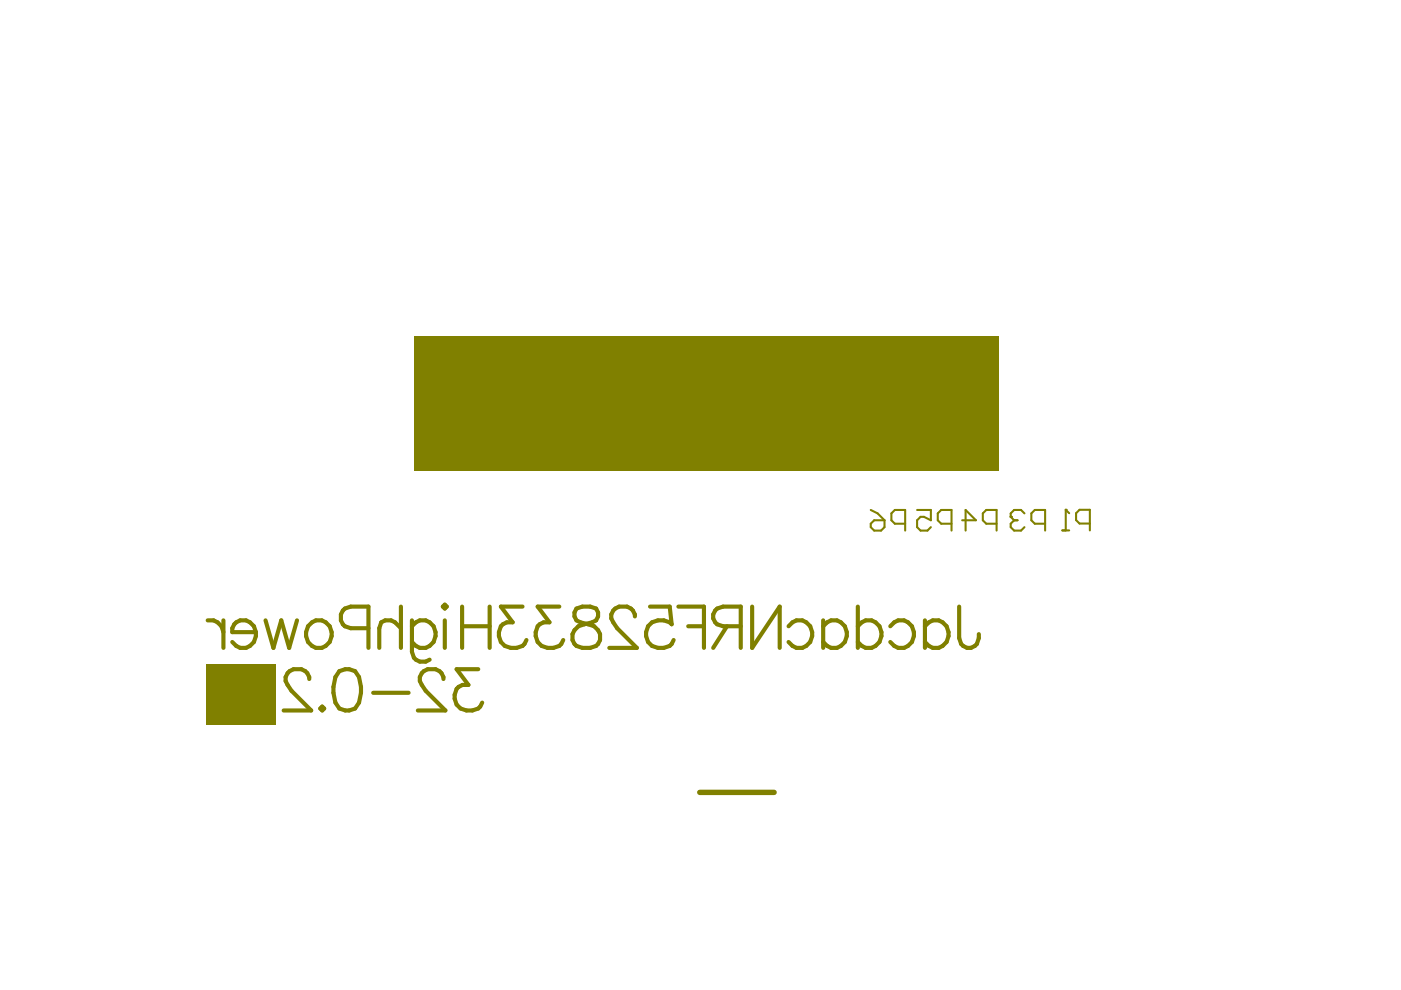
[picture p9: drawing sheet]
<svg xmlns="http://www.w3.org/2000/svg" width="297mm" height="210mm" viewBox="0 0 297 210" stroke-linecap="round" stroke-linejoin="round" font-family="sans-serif">
<path d="M148.4 168h15.7" fill="none" stroke="#808000" stroke-width="1.1"/>
<g fill="#808000">
<path d="M87.7 71.3h124v28.5h-124z" fill-rule="evenodd"/>
<path d="M43.7 140.9h14.7v12.8h-14.7z" fill-rule="evenodd"/>
</g>
<path d="M184.6 108.1l1.5 .8 1.4 1.4M185.3 110.3h2.2v1.5l-.7 .7h-1.5l-.7-.7v-.8zM191.9 111h-2.2l-.7-.7v-1.4l.7-.8h2.2v4.4M194.4 108.1h3v2.2l-1.5-.7h-.7l-.8 .7v1.5l.8 .7h1.4l.8-.7M201.7 111h-2.1l-.8-.7v-1.4l.8-.8h2.1v4.4M204 110.3h2.9l-2.2-2.2v4.4M211.3 111h-2.2l-.7-.7v-1.4l.7-.8h2.2v4.4M217.2 108.9l-.7-.8h-1.5l-.7 .8v.7M221.6 111h-2.2l-.7-.7v-1.4l.7-.8h2.2v4.4" fill="none" stroke="#808000" stroke-width=".44"/>
<circle cx="214.3" cy="109.6" r=".22" fill="#808000"/>
<path d="M214.3 109.6l.7 .7M215 110.3h.7M215 110.3l-.7 .7v.8l.7 .7h1.5l.7-.7M225.2 112.5h1.5M226 108.1v4.4M231.1 111h-2.2l-.8-.7v-1.5l.8-.7h2.2v4.4" fill="none" stroke="#808000" stroke-width=".44"/>
<circle cx="226" cy="108.1" r=".22" fill="#808000"/>
<path d="M226 108.1l.7 .7" fill="none" stroke="#808000" stroke-width=".44"/>
<g fill="none" stroke="#808000" stroke-width=".88">
<path d="M44 131.5a2.82 2.82 0 0 1 3.4 2.5M47.4 131.5v5.9M49.7 132.4a2.62 2.62 0 0 1 2.8-.8 2.62 2.62 0 0 1 1.8 2.4h-5.1v-.8zM54.3 134a2.76 2.76 0 0 1-1.7 3.1 2.76 2.76 0 0 1-3.4-1M56.3 131.5l1.7 5.9 1.6-5.9 1.7 5.9 1.7-5.9M65.3 132.8a2.74 2.74 0 0 1 3.4-1.1 2.74 2.74 0 0 1 1.6 3.2 2.75 2.75 0 0 1-3.1 2.5 2.75 2.75 0 0 1-2.3-3.4zM78.1 133.2h-3.7a2.3 2.3 0 0 1-2.2-2.3 2.3 2.3 0 0 1 2.2-2.3h3.7v8.8M85 133.2l-1.3-1.3-.8-.4h-1.2l-.9 .4-.4 1.3v4.2M85 128.6v8.8M87.3 132.8a2.74 2.74 0 0 1 3.4-1.1 2.74 2.74 0 0 1 1.6 3.2 2.69 2.69 0 0 1-2 2.5 2.69 2.69 0 0 1-3-1.3M87.3 131.5v6.7a2.3 2.3 0 0 0 1.4 2 2.3 2.3 0 0 0 2.4-.3M94.3 128.2l.4 .4-.4 .4-.4-.4z"/>
<path d="M94.3 131.5v5.9M98 132.8h5.8M98 128.6v8.8M103.8 128.6v8.8M110.8 128.6h-4.6l2.5 3.3a2.38 2.38 0 0 0-2.9 3 2.96 2.96 0 0 0 3.7 2.5l1.3-.5 .4-.4 .4-.8M118.6 128.6h-4.6l2.5 3.3a2.38 2.38 0 0 0-2.9 3 2.96 2.96 0 0 0 3.7 2.5l1.3-.5 .4-.4 .4-.8M122.2 129a1.77 1.77 0 0 0 .9 2.9l1.6 .5a2.62 2.62 0 0 1 2.4 1.7 2.62 2.62 0 0 1-.7 2.8 4 4 0 0 1-4.6-.4 2.65 2.65 0 0 1 2.1-4.1l1.7-.5a1.77 1.77 0 0 0 .8-2.9l-1.3-.4h-1.6zM134.6 130.7a2.17 2.17 0 0 0-1.7-2.1h-1.6a2.14 2.14 0 0 0-1.3 3.3l.9 1.3 4.1 4.2h-5.8M137.8 128.6h4.2l.4 3.8a3.4 3.4 0 0 0-5 .4 3 3 0 0 0 .1 3.4 3 3 0 0 0 3.2 1.2l1.3-.5 .4-.4 .4-.8M143.8 128.6h5.5v8.8M145.9 132.8h3.4M154.1 132.8l-2.9 4.6"/>
<path d="M157.1 132.8h-3.8l-1.3-.4a2.02 2.02 0 0 1 0-3.4l1.3-.4h3.8v8.8M159.5 128.6v8.8l5.8-8.8v8.8M167.2 132.8a2.74 2.74 0 0 1 3.4-1.1 2.74 2.74 0 0 1 1.6 3.2 2.69 2.69 0 0 1-2 2.5 2.69 2.69 0 0 1-3-1.3M174.5 132.8a2.74 2.74 0 0 1 3.4-1.1 2.74 2.74 0 0 1 1.6 3.2 2.69 2.69 0 0 1-2 2.5 2.69 2.69 0 0 1-3-1.3M174.5 131.5v5.9M181.9 132.8a2.74 2.74 0 0 1 3.4-1.1 2.74 2.74 0 0 1 1.6 3.2 2.69 2.69 0 0 1-2.1 2.5 2.69 2.69 0 0 1-2.9-1.3M181.9 128.6v8.8M188.8 132.8a2.74 2.74 0 0 1 3.4-1.1 2.74 2.74 0 0 1 1.6 3.2 2.69 2.69 0 0 1-2.1 2.5 2.69 2.69 0 0 1-2.9-1.3M196.1 132.8a2.74 2.74 0 0 1 3.4-1.1 2.74 2.74 0 0 1 1.6 3.2 2.69 2.69 0 0 1-2 2.5 2.69 2.69 0 0 1-3-1.3M196.1 131.5v5.9M203.4 128.6v6.7l.4 1.2a2.02 2.02 0 0 0 3.3 0l.4-1.2v-.9M65.6 144a2.17 2.17 0 0 0-1.7-2.1h-1.7a2.14 2.14 0 0 0-1.2 3.3l.8 1.3 4.2 4.1h-5.9"/>
<path d="M67.9 150.2l.4-.4 .4 .4-.4 .4zM71.9 142.3l1.3-.4h.8l1.3 .4 .8 1.3 .4 2v1.3l-.4 2.1-.8 1.2-1.3 .4h-.8l-1.3-.4-.8-1.2-.4-2.1v-1.3l.4-2zM79.1 146.9h7.5M94 144a2.17 2.17 0 0 0-1.7-2.1h-1.6a2.14 2.14 0 0 0-1.3 3.3l.9 1.3 4.1 4.1h-5.8M101.4 141.9h-4.6l2.5 3.3a2.38 2.38 0 0 0-2.9 2.9 2.96 2.96 0 0 0 3.7 2.5l1.3-.4 .4-.4 .4-.8"/>
</g>
</svg>
